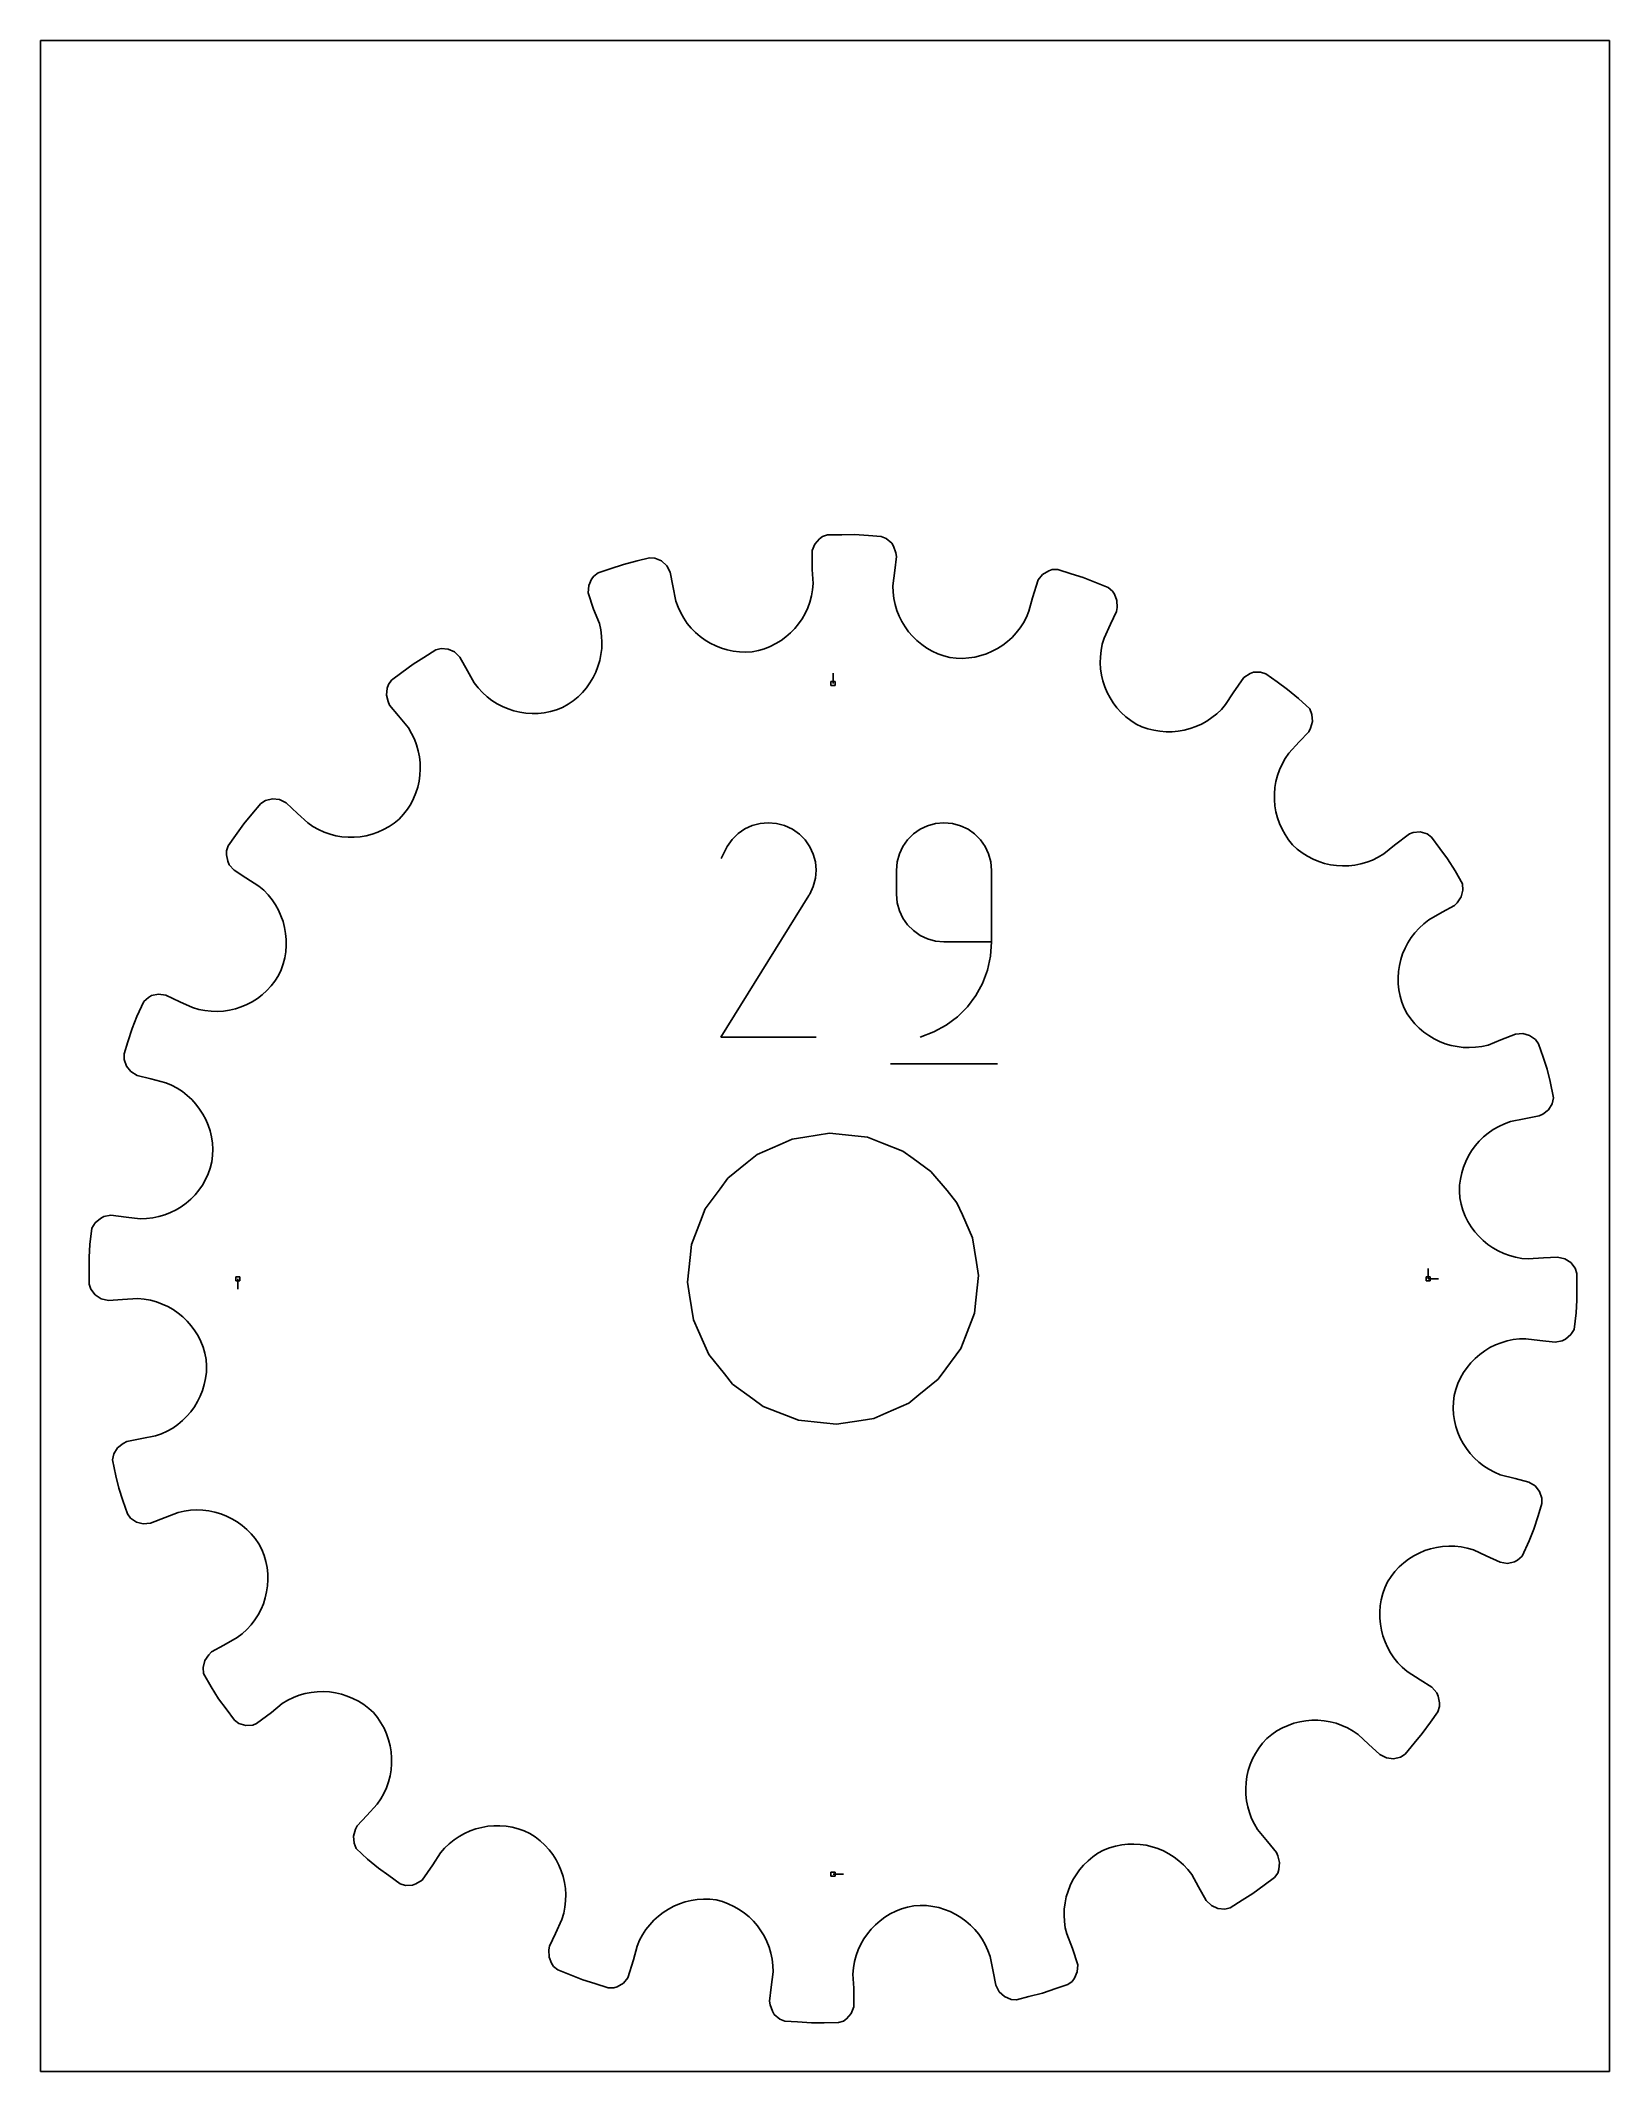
# Model space of a CAD drawing. Extents: x 0 to 216, y 0 to 279.
import ezdxf

# ---------------------------------------------------------------- set-up
doc = ezdxf.new("R2010")
doc.units = 0

msp = doc.modelspace()

# ---------------------------------------------------------------- linework, layer by layer
at = {"layer": 'annotation', "color": 1}
for p, q in [((109.051908, 190.959435), (109.051908, 192.388185)), ((96.931517, 170.932057), (96.001314, 170.290613)), ((97.948251, 171.400667), (96.931517, 170.932057)), ((99.026615, 171.689974), (97.948251, 171.400667)), ((100.141707, 171.793509), (99.026615, 171.689974)), ((101.268625, 171.704804), (100.141707, 171.793509)), ((102.382469, 171.417389), (101.268625, 171.704804)), ((103.458336, 170.924796), (102.382469, 171.417389)), ((104.420584, 170.241508), (103.458336, 170.924796)), ((103.458336, 170.924796), (103.458336, 170.924796)), ((121.024084, 170.898323), (120.109896, 170.251068)), ((122.043982, 171.383658), (121.024084, 170.898323)), ((123.150928, 171.688488), (122.043982, 171.383658)), ((124.326261, 171.794228), (123.150928, 171.688488)), ((125.50403, 171.688488), (124.326261, 171.794228)), ((124.326261, 171.794228), (124.326261, 171.794228)), ((126.61227, 171.383658), (125.50403, 171.688488)), ((127.632548, 170.898323), (126.61227, 171.383658)), ((128.546432, 170.251068), (127.632548, 170.898323)), ((94.500108, 168.5151), (93.640162, 166.865484)), ((95.182544, 169.482804), (94.500108, 168.5151)), ((96.001314, 170.290613), (95.182544, 169.482804)), ((105.225128, 169.421565), (104.420584, 170.241508)), ((105.864814, 168.490099), (105.225128, 169.421565)), ((106.332487, 167.472239), (105.864814, 168.490099)), ((118.673293, 168.545134), (118.188198, 167.523626)), ((119.320079, 169.460476), (118.673293, 168.545134)), ((120.109896, 170.251068), (119.320079, 169.460476)), ((129.335488, 169.460476), (128.546432, 170.251068)), ((129.981285, 168.545134), (129.335488, 169.460476)), ((130.46539, 167.523626), (129.981285, 168.545134)), ((106.620995, 166.393114), (106.332487, 167.472239)), ((106.723184, 165.277855), (106.620995, 166.393114)), ((106.631899, 164.151591), (106.723184, 165.277855)), ((117.883457, 166.414536), (117.77773, 165.23645)), ((117.77773, 165.23645), (117.77773, 161.957561)), ((118.188198, 167.523626), (117.883457, 166.414536)), ((130.76937, 166.414536), (130.46539, 167.523626)), ((130.874793, 165.23645), (130.76937, 166.414536)), ((130.874793, 155.401633), (130.874793, 165.23645)), ((130.874793, 165.23645), (130.874793, 165.23645)), ((105.840293, 161.966568), (106.339986, 163.039452)), ((106.339986, 163.039452), (106.631899, 164.151591)), ((93.621669, 142.30433), (105.723784, 161.787182)), ((105.723784, 161.787182), (105.738251, 161.805084)), ((105.723784, 161.787182), (105.723784, 161.787182)), ((105.738251, 161.805084), (105.752125, 161.823139)), ((105.752125, 161.823139), (105.765497, 161.841498)), ((105.765497, 161.841498), (105.778457, 161.860313)), ((105.778457, 161.860313), (105.791098, 161.879738)), ((105.791098, 161.879738), (105.803511, 161.899923)), ((105.803511, 161.899923), (105.815787, 161.921022)), ((105.815787, 161.921022), (105.828017, 161.943186)), ((105.828017, 161.943186), (105.840293, 161.966568)), ((105.840293, 161.966568), (105.840293, 161.966568)), ((117.77773, 161.957561), (117.77773, 161.957561)), ((117.77773, 161.957561), (117.883457, 160.779539)), ((117.883457, 160.779539), (118.188198, 159.670619)), ((118.188198, 159.670619), (118.673293, 158.649357)), ((118.673293, 158.649357), (119.320079, 157.734306)), ((119.320079, 157.734306), (120.109896, 156.944022)), ((120.109896, 156.944022), (121.024084, 156.297058)), ((121.024084, 156.297058), (122.043982, 155.811969)), ((122.043982, 155.811969), (123.150928, 155.507309)), ((123.150928, 155.507309), (124.326261, 155.401633)), ((124.326261, 155.401633), (130.874793, 155.401633)), ((130.729806, 153.413346), (130.874793, 155.401633)), ((129.623197, 149.692362), (130.306686, 151.502244)), ((130.306686, 151.502244), (130.729806, 153.413346)), ((128.697101, 148.007732), (129.623197, 149.692362)), ((126.188141, 145.110369), (127.546162, 146.47239)), ((127.546162, 146.47239), (128.697101, 148.007732)), ((121.049222, 142.30457), (122.921908, 143.002425)), ((122.921908, 143.002425), (124.640802, 143.945703)), ((124.640802, 143.945703), (126.188141, 145.110369)), ((106.718732, 142.30433), (93.621669, 142.30433)), ((121.049222, 142.30457), (121.049222, 142.30457)), ((116.959395, 138.618363), (131.704224, 138.618363)), ((27.144382, 109.051908), (27.144382, 107.623158)), ((190.959435, 109.051908), (190.959435, 110.480658)), ((190.959435, 109.051908), (190.959435, 110.480658)), ((190.959435, 110.480658), (190.959435, 109.051908)), ((190.959435, 109.051908), (192.388185, 109.051908)), ((109.051908, 27.144382), (110.480658, 27.144382))]:
    msp.add_line(p, q, dxfattribs=at)
at = {"layer": 'boundary', "color": 5}
for p, q in [((106.545012, 210.139438), (106.175863, 209.229259)), ((107.194222, 210.858146), (106.545012, 210.139438)), ((107.604493, 211.173586), (107.194222, 210.858146)), ((108.316122, 211.397854), (107.604493, 211.173586)), ((110.258576, 211.418095), (108.316122, 211.397854)), ((112.007266, 211.436317), (110.258576, 211.418095)), ((113.945322, 211.304037), (112.007266, 211.436317)), ((115.690053, 211.184952), (113.945322, 211.304037)), ((116.387554, 210.920202), (115.690053, 211.184952)), ((117.131107, 210.276567), (116.387554, 210.920202)), ((117.385651, 209.82643), (117.131107, 210.276567)), ((117.69311, 208.948835), (117.385651, 209.82643)), ((80.224227, 207.338126), (78.383087, 206.718902)), ((82.108152, 207.811476), (80.224227, 207.338126)), ((83.804152, 208.237609), (82.108152, 207.811476)), ((84.549344, 208.200872), (83.804152, 208.237609)), ((85.455806, 207.818905), (84.549344, 208.200872)), ((86.179901, 207.154709), (85.455806, 207.818905)), ((86.645235, 206.25765), (86.179901, 207.154709)), ((106.175863, 209.229259), (106.203348, 206.635111)), ((117.55012, 206.519405), (117.780093, 208.424134)), ((117.780093, 208.424134), (117.69311, 208.948835)), ((75.429884, 204.416972), (75.360052, 203.437311)), ((75.825435, 205.301198), (75.429884, 204.416972)), ((76.118312, 205.728022), (75.825435, 205.301198)), ((76.725604, 206.161447), (76.118312, 205.728022)), ((78.383087, 206.718902), (76.725604, 206.161447)), ((87.015087, 204.375091), (86.645235, 206.25765)), ((87.42592, 202.283934), (87.015087, 204.375091)), ((106.203348, 206.635111), (106.323076, 204.720204)), ((106.323076, 204.720204), (106.243507, 203.844001)), ((117.294664, 204.403622), (117.55012, 206.519405)), ((117.32299, 203.523994), (117.294664, 204.403622)), ((137.273007, 205.214795), (136.497657, 202.73932)), ((137.905415, 205.966424), (137.273007, 205.214795)), ((138.745192, 206.449673), (137.905415, 205.966424)), ((139.232808, 206.622774), (138.745192, 206.449673)), ((139.978733, 206.61607), (139.232808, 206.622774)), ((141.832419, 206.035101), (139.978733, 206.61607)), ((143.501194, 205.512085), (141.832419, 206.035101)), ((145.303551, 204.787435), (143.501194, 205.512085)), ((146.926119, 204.135072), (145.303551, 204.787435)), ((147.507544, 203.667504), (146.926119, 204.135072)), ((75.360052, 203.437311), (76.109664, 201.176493)), ((76.109664, 201.176493), (76.893435, 199.194721)), ((87.724566, 201.455901), (87.42592, 202.283934)), ((88.089232, 200.668622), (87.724566, 201.455901)), ((105.574811, 201.362871), (105.218923, 200.596582)), ((105.866359, 202.162041), (105.574811, 201.362871)), ((106.090444, 202.990462), (105.866359, 202.162041)), ((106.243507, 203.844001), (106.090444, 202.990462)), ((117.426487, 202.662624), (117.32299, 203.523994)), ((117.601724, 201.822147), (117.426487, 202.662624)), ((117.846497, 201.007576), (117.601724, 201.822147)), ((136.497657, 202.73932), (136.019756, 200.881051)), ((147.775152, 203.224642), (147.507544, 203.667504)), ((148.108625, 202.36959), (147.775152, 203.224642)), ((148.060645, 200.863343), (148.14, 201.389228)), ((148.14, 201.389228), (148.108625, 202.36959)), ((76.893435, 199.194721), (77.088701, 198.336764)), ((88.515598, 199.923697), (88.089232, 200.668622)), ((89.000158, 199.224561), (88.515598, 199.923697)), ((89.538986, 198.573365), (89.000158, 199.224561)), ((90.12785, 197.972416), (89.538986, 198.573365)), ((103.794619, 198.526812), (103.211741, 197.92563)), ((104.325491, 199.174671), (103.794619, 198.526812)), ((104.801492, 199.866205), (104.325491, 199.174671)), ((105.218923, 200.596582), (104.801492, 199.866205)), ((118.157486, 200.221479), (117.846497, 201.007576)), ((118.532056, 199.468344), (118.157486, 200.221479)), ((118.967004, 198.750674), (118.532056, 199.468344)), ((119.4599, 198.073614), (118.967004, 198.750674)), ((134.794733, 198.589055), (134.270592, 197.919264)), ((135.263902, 199.307895), (134.794733, 198.589055)), ((135.673375, 200.072294), (135.263902, 199.307895)), ((136.019756, 200.881051), (135.673375, 200.072294)), ((146.356367, 197.189357), (147.253239, 199.122782)), ((147.253239, 199.122782), (148.060645, 200.863343)), ((54.389967, 195.58113), (52.744313, 194.548966)), ((55.109992, 195.77677), (54.389967, 195.58113)), ((56.089866, 195.693421), (55.109992, 195.77677)), ((56.983635, 195.285447), (56.089866, 195.693421)), ((77.088701, 198.336764), (77.206496, 197.477615)), ((77.219199, 195.770446), (77.117477, 194.931371)), ((77.206496, 197.477615), (77.249395, 196.620602)), ((77.249395, 196.620602), (77.219199, 195.770446)), ((90.763228, 197.424411), (90.12785, 197.972416)), ((91.441083, 196.932293), (90.763228, 197.424411)), ((92.15788, 196.498775), (91.441083, 196.932293)), ((92.909261, 196.125478), (92.15788, 196.498775)), ((93.691575, 195.815903), (92.909261, 196.125478)), ((94.501037, 195.572138), (93.691575, 195.815903)), ((99.623717, 195.737397), (98.792984, 195.487691)), ((100.42075, 196.054204), (99.623717, 195.737397)), ((101.18117, 196.435134), (100.42075, 196.054204)), ((101.901648, 196.875929), (101.18117, 196.435134)), ((102.579768, 197.374097), (101.901648, 196.875929)), ((103.211741, 197.92563), (102.579768, 197.374097)), ((120.007099, 197.43914), (119.4599, 198.073614)), ((120.606576, 196.852169), (120.007099, 197.43914)), ((121.255047, 196.316021), (120.606576, 196.852169)), ((121.949462, 195.833881), (121.255047, 196.316021)), ((122.687233, 195.410206), (121.949462, 195.833881)), ((131.701365, 195.772231), (130.960979, 195.380345)), ((132.406432, 196.224489), (131.701365, 195.772231)), ((133.072441, 196.734603), (132.406432, 196.224489)), ((133.695131, 197.300332), (133.072441, 196.734603)), ((134.270592, 197.919264), (133.695131, 197.300332)), ((145.943548, 195.492653), (146.111535, 196.344123)), ((146.111535, 196.344123), (146.356367, 197.189357)), ((51.262817, 193.619764), (49.703247, 192.461618)), ((52.744313, 194.548966), (51.262817, 193.619764)), ((57.703574, 194.576059), (56.983635, 195.285447)), ((58.740575, 192.714118), (57.703574, 194.576059)), ((76.70723, 193.303555), (76.402603, 192.523325)), ((76.946492, 194.107555), (76.70723, 193.303555)), ((77.117477, 194.931371), (76.946492, 194.107555)), ((95.333662, 195.397105), (94.501037, 195.572138)), ((96.18587, 195.293528), (95.333662, 195.397105)), ((97.053169, 195.263094), (96.18587, 195.293528)), ((97.931842, 195.308602), (97.053169, 195.263094)), ((98.792984, 195.487691), (97.931842, 195.308602)), ((123.465423, 195.04811), (122.687233, 195.410206)), ((124.281137, 194.751484), (123.465423, 195.04811)), ((125.131199, 194.523565), (124.281137, 194.751484)), ((126.005058, 194.427176), (125.131199, 194.523565)), ((126.872354, 194.408158), (126.005058, 194.427176)), ((127.728247, 194.463069), (126.872354, 194.408158)), ((128.569029, 194.590141), (127.728247, 194.463069)), ((129.390723, 194.78697), (128.569029, 194.590141)), ((130.189483, 195.05111), (129.390723, 194.78697)), ((130.960979, 195.380345), (130.189483, 195.05111)), ((145.832034, 193.789533), (145.850903, 194.639571)), ((145.885033, 192.945867), (145.832034, 193.789533)), ((145.850903, 194.639571), (145.943548, 195.492653)), ((146.008105, 192.113358), (145.885033, 192.945867)), ((47.7089, 190.323041), (47.606067, 189.359841)), ((47.85525, 190.819445), (47.7089, 190.323041)), ((48.299248, 191.418999), (47.85525, 190.819445)), ((49.703247, 192.461618), (48.299248, 191.418999)), ((59.674132, 191.03791), (58.740575, 192.714118)), ((60.214079, 190.342969), (59.674132, 191.03791)), ((60.804286, 189.706601), (60.214079, 190.342969)), ((75.112388, 190.368189), (74.563587, 189.725799)), ((75.603526, 191.051223), (75.112388, 190.368189)), ((76.034136, 191.771058), (75.603526, 191.051223)), ((76.402603, 192.523325), (76.034136, 191.771058)), ((146.200151, 191.296406), (146.008105, 192.113358)), ((146.459647, 190.500415), (146.200151, 191.296406)), ((146.784344, 189.728123), (146.459647, 190.500415)), ((165.6078, 191.787557), (164.105275, 189.672615)), ((166.441541, 192.307016), (165.6078, 191.787557)), ((166.923699, 192.494306), (166.441541, 192.307016)), ((167.906655, 192.520868), (166.923699, 192.494306)), ((168.614142, 192.284138), (167.906655, 192.520868)), ((170.197514, 191.158732), (168.614142, 192.284138)), ((171.622941, 190.145588), (170.197514, 191.158732)), ((173.11312, 188.899378), (171.622941, 190.145588)), ((47.606067, 189.359841), (47.821342, 188.455208)), ((47.821342, 188.455208), (48.031551, 187.96665)), ((48.031551, 187.96665), (49.253911, 186.487896)), ((61.43959, 189.130487), (60.804286, 189.706601)), ((62.116419, 188.615049), (61.43959, 189.130487)), ((62.830319, 188.161894), (62.116419, 188.615049)), ((63.575996, 187.772464), (62.830319, 188.161894)), ((64.349559, 187.447972), (63.575996, 187.772464)), ((65.146261, 187.189493), (64.349559, 187.447972)), ((70.999776, 187.335602), (70.165423, 187.09639)), ((71.821637, 187.650787), (70.999776, 187.335602)), ((72.584907, 188.087059), (71.821637, 187.650787)), ((73.297589, 188.581103), (72.584907, 188.087059)), ((73.958088, 189.128608), (73.297589, 188.581103)), ((74.563587, 189.725799), (73.958088, 189.128608)), ((147.172794, 188.984145), (146.784344, 189.728123)), ((147.624015, 188.274311), (147.172794, 188.984145)), ((148.135382, 187.60085), (147.624015, 188.274311)), ((148.706239, 186.970191), (148.135382, 187.60085)), ((162.497432, 187.391177), (161.871679, 186.790609)), ((163.076547, 188.05299), (162.497432, 187.391177)), ((164.105275, 189.672615), (163.076547, 188.05299)), ((174.669646, 187.449032), (173.11312, 188.899378)), ((174.969159, 186.699746), (174.669646, 187.449032)), ((49.253911, 186.487896), (50.611716, 184.845287)), ((50.611716, 184.845287), (51.062288, 184.089799)), ((65.962164, 186.998192), (65.146261, 187.189493)), ((66.79205, 186.875624), (65.962164, 186.998192)), ((67.631921, 186.82283), (66.79205, 186.875624)), ((68.477194, 186.841175), (67.631921, 186.82283)), ((69.323213, 186.931912), (68.477194, 186.841175)), ((70.165423, 187.09639), (69.323213, 186.931912)), ((149.334271, 186.385111), (148.706239, 186.970191)), ((150.018275, 185.850843), (149.334271, 186.385111)), ((150.756308, 185.371492), (150.018275, 185.850843)), ((151.558063, 185.010226), (150.756308, 185.371492)), ((152.37652, 184.723508), (151.558063, 185.010226)), ((153.207592, 184.511286), (152.37652, 184.723508)), ((154.04656, 184.372344), (153.207592, 184.511286)), ((157.390912, 184.528789), (156.565679, 184.384857)), ((158.201179, 184.740999), (157.390912, 184.528789)), ((158.992435, 185.02064), (158.201179, 184.740999)), ((159.759327, 185.36609), (158.992435, 185.02064)), ((160.498024, 185.777157), (159.759327, 185.36609)), ((161.203495, 186.252016), (160.498024, 185.777157)), ((161.871679, 186.790609), (161.203495, 186.252016)), ((174.522765, 184.315602), (174.760564, 184.790938)), ((174.760564, 184.790938), (175.033698, 185.733014)), ((175.033698, 185.733014), (174.969159, 186.699746)), ((51.062288, 184.089799), (51.440379, 183.308875)), ((51.440379, 183.308875), (51.746197, 182.50704)), ((51.746197, 182.50704), (51.980095, 181.68913)), ((51.980095, 181.68913), (52.14236, 180.85985)), ((154.889092, 184.305998), (154.04656, 184.372344)), ((155.730328, 184.310351), (154.889092, 184.305998)), ((156.565679, 184.384857), (155.730328, 184.310351)), ((171.766604, 181.347989), (173.217026, 182.909687)), ((173.217026, 182.909687), (174.522765, 184.315602)), ((52.14236, 180.85985), (52.233898, 180.023652)), ((52.255493, 179.184748), (52.206462, 178.348833)), ((52.233898, 180.023652), (52.255493, 179.184748)), ((170.217047, 178.276372), (170.497969, 179.079064)), ((170.497969, 179.079064), (170.849803, 179.862019)), ((170.849803, 179.862019), (171.272658, 180.619865)), ((171.272658, 180.619865), (171.766604, 181.347989)), ((51.901353, 176.701825), (51.645306, 175.900526)), ((52.08869, 177.519372), (51.901353, 176.701825)), ((52.206462, 178.348833), (52.08869, 177.519372)), ((169.797064, 175.791699), (169.866621, 176.627724)), ((169.866621, 176.627724), (170.006508, 177.457283)), ((170.006508, 177.457283), (170.217047, 178.276372)), ((30.326337, 174.454649), (29.080127, 172.964471)), ((30.950468, 174.863197), (30.326337, 174.454649)), ((31.907935, 175.086862), (30.950468, 174.863197)), ((32.884959, 174.974642), (31.907935, 175.086862)), ((33.788215, 174.522765), (32.884959, 174.974642)), ((35.349913, 173.072343), (33.788215, 174.522765)), ((50.471737, 173.640048), (49.94632, 172.949963)), ((50.930227, 174.364959), (50.471737, 173.640048)), ((51.322111, 175.119719), (50.930227, 174.364959)), ((51.645306, 175.900526), (51.322111, 175.119719)), ((169.797405, 174.953986), (169.797064, 175.791699)), ((169.867577, 174.119191), (169.797405, 174.953986)), ((170.007506, 173.29192), (169.867577, 174.119191)), ((170.217152, 172.477525), (170.007506, 173.29192)), ((27.958229, 171.622941), (26.832823, 170.039569)), ((29.080127, 172.964471), (27.958229, 171.622941)), ((36.755828, 171.766603), (35.349913, 173.072343)), ((37.483951, 171.272658), (36.755828, 171.766603)), ((38.241798, 170.849803), (37.483951, 171.272658)), ((39.024753, 170.497968), (38.241798, 170.849803)), ((39.827445, 170.217047), (39.024753, 170.497968)), ((46.424386, 170.495801), (45.626292, 170.217152)), ((47.200886, 170.843532), (46.424386, 170.495801)), ((47.951785, 171.259943), (47.200886, 170.843532)), ((48.671176, 171.745375), (47.951785, 171.259943)), ((49.354915, 172.299203), (48.671176, 171.745375)), ((49.94632, 172.949963), (49.354915, 172.299203)), ((170.495802, 171.679431), (170.217152, 172.477525)), ((170.843532, 170.902931), (170.495802, 171.679431)), ((171.259943, 170.152032), (170.843532, 170.902931)), ((188.895032, 170.471716), (188.406473, 170.261507)), ((189.876155, 170.526669), (188.895032, 170.471716)), ((190.819445, 170.248567), (189.876155, 170.526669)), ((25.819678, 168.614142), (25.582949, 167.906655)), ((25.582949, 167.906655), (25.596927, 167.389377)), ((26.832823, 170.039569), (25.819678, 168.614142)), ((40.646533, 170.006509), (39.827445, 170.217047)), ((41.476092, 169.866621), (40.646533, 170.006509)), ((42.312118, 169.797065), (41.476092, 169.866621)), ((43.14983, 169.797405), (42.312118, 169.797065)), ((43.984626, 169.867576), (43.14983, 169.797405)), ((44.811897, 170.007507), (43.984626, 169.867576)), ((45.626292, 170.217152), (44.811897, 170.007507)), ((171.745375, 169.432641), (171.259943, 170.152032)), ((172.299203, 168.748902), (171.745375, 169.432641)), ((172.949963, 168.157497), (172.299203, 168.748902)), ((173.640049, 167.632079), (172.949963, 168.157497)), ((186.324042, 168.714461), (184.845287, 167.492101)), ((188.406473, 170.261507), (186.324042, 168.714461)), ((191.419, 169.804569), (190.819445, 170.248567)), ((192.577145, 168.244999), (191.419, 169.804569)), ((193.619764, 166.841), (192.577145, 168.244999)), ((25.596927, 167.389377), (25.778118, 166.489637)), ((25.778118, 166.489637), (25.965408, 166.007478)), ((25.965408, 166.007478), (26.632114, 165.247991)), ((26.632114, 165.247991), (28.251739, 164.219264)), ((174.364959, 167.17359), (173.640049, 167.632079)), ((175.119719, 166.781706), (174.364959, 167.17359)), ((175.900526, 166.458511), (175.119719, 166.781706)), ((176.701825, 166.202464), (175.900526, 166.458511)), ((177.519372, 166.015127), (176.701825, 166.202464)), ((178.348833, 165.897355), (177.519372, 166.015127)), ((179.184749, 165.848324), (178.348833, 165.897355)), ((180.023652, 165.869919), (179.184749, 165.848324)), ((180.85985, 165.961457), (180.023652, 165.869919)), ((181.689129, 166.123722), (180.85985, 165.961457)), ((182.50704, 166.35762), (181.689129, 166.123722)), ((183.308875, 166.663438), (182.50704, 166.35762)), ((184.089799, 167.041529), (183.308875, 166.663438)), ((184.845287, 167.492101), (184.089799, 167.041529)), ((194.651927, 165.195346), (193.619764, 166.841)), ((195.673815, 163.372736), (194.651927, 165.195346)), ((28.251739, 164.219264), (30.050827, 163.076547)), ((30.050827, 163.076547), (30.71264, 162.497432)), ((30.71264, 162.497432), (31.313208, 161.871679)), ((195.500142, 161.590525), (195.737283, 162.529606)), ((195.737283, 162.529606), (195.673815, 163.372736)), ((31.313208, 161.871679), (31.851801, 161.203495)), ((31.851801, 161.203495), (32.32666, 160.498024)), ((32.32666, 160.498024), (32.737727, 159.759327)), ((32.737727, 159.759327), (33.083177, 158.992435)), ((191.03791, 158.429685), (192.899851, 159.466686)), ((192.899851, 159.466686), (194.576059, 160.400243)), ((194.576059, 160.400243), (194.949372, 160.779108)), ((194.949372, 160.779108), (195.500142, 161.590525)), ((33.083177, 158.992435), (33.362818, 158.201179)), ((33.362818, 158.201179), (33.575028, 157.390912)), ((33.575028, 157.390912), (33.718959, 156.565679)), ((33.718959, 156.565679), (33.793466, 155.730328)), ((188.615049, 155.987397), (189.130488, 156.664227)), ((189.130488, 156.664227), (189.706602, 157.299531)), ((189.706602, 157.299531), (190.342969, 157.889738)), ((190.342969, 157.889738), (191.03791, 158.429685)), ((33.731473, 154.04656), (33.592531, 153.207592)), ((33.797819, 154.889093), (33.731473, 154.04656)), ((33.793466, 155.730328), (33.797819, 154.889093)), ((187.189493, 152.957555), (187.447972, 153.754257)), ((187.447972, 153.754257), (187.772464, 154.527821)), ((187.772464, 154.527821), (188.161894, 155.273498)), ((188.161894, 155.273498), (188.615049, 155.987397)), ((33.09359, 151.558063), (32.732325, 150.756308)), ((33.380309, 152.37652), (33.09359, 151.558063)), ((33.592531, 153.207592), (33.380309, 152.37652)), ((186.82283, 150.471896), (186.875624, 151.311767)), ((186.875624, 151.311767), (186.998193, 152.141653)), ((186.998193, 152.141653), (187.189493, 152.957555)), ((16.241163, 148.211439), (15.277859, 148.016066)), ((17.240474, 148.060645), (16.241163, 148.211439)), ((30.502967, 148.135381), (29.829506, 147.624015)), ((31.133627, 148.706239), (30.502967, 148.135381)), ((31.718706, 149.334271), (31.133627, 148.706239)), ((32.252974, 150.018275), (31.718706, 149.334271)), ((32.732325, 150.756308), (32.252974, 150.018275)), ((186.841176, 149.626623), (186.82283, 150.471896)), ((186.931912, 148.780603), (186.841176, 149.626623)), ((187.096389, 147.938394), (186.931912, 148.780603)), ((14.190257, 147.201571), (13.244096, 145.123762)), ((14.834998, 147.748458), (14.190257, 147.201571)), ((15.277859, 148.016066), (14.834998, 147.748458)), ((19.173899, 147.163773), (17.240474, 148.060645)), ((20.91446, 146.356367), (19.173899, 147.163773)), ((21.759694, 146.111535), (20.91446, 146.356367)), ((22.611164, 145.943549), (21.759694, 146.111535)), ((23.464246, 145.850902), (22.611164, 145.943549)), ((24.314283, 145.832034), (23.464246, 145.850902)), ((25.157949, 145.885034), (24.314283, 145.832034)), ((25.990459, 146.008105), (25.157949, 145.885034)), ((26.80741, 146.200152), (25.990459, 146.008105)), ((27.603402, 146.459647), (26.80741, 146.200152)), ((28.375694, 146.784345), (27.603402, 146.459647)), ((29.119672, 147.172795), (28.375694, 146.784345)), ((29.829506, 147.624015), (29.119672, 147.172795)), ((187.335602, 147.104041), (187.096389, 147.938394)), ((187.650787, 146.28218), (187.335602, 147.104041)), ((188.087059, 145.51891), (187.650787, 146.28218)), ((188.581103, 144.806228), (188.087059, 145.51891)), ((12.591732, 143.501194), (12.010763, 141.647509)), ((13.244096, 145.123762), (12.591732, 143.501194)), ((189.128608, 144.145729), (188.581103, 144.806228)), ((189.725799, 143.54023), (189.128608, 144.145729)), ((190.368189, 142.991429), (189.725799, 143.54023)), ((191.051223, 142.50029), (190.368189, 142.991429)), ((191.771059, 142.069681), (191.051223, 142.50029)), ((202.960579, 142.699741), (200.978807, 141.91597)), ((203.966868, 142.792666), (202.960579, 142.699741)), ((204.916951, 142.542044), (203.966868, 142.792666)), ((205.728022, 141.985505), (204.916951, 142.542044)), ((11.487747, 139.978734), (11.481042, 139.232808)), ((12.010763, 141.647509), (11.487747, 139.978734)), ((192.523326, 141.701214), (191.771059, 142.069681)), ((193.303555, 141.396587), (192.523326, 141.701214)), ((194.107555, 141.157325), (193.303555, 141.396587)), ((194.931371, 140.98634), (194.107555, 141.157325)), ((195.770446, 140.884618), (194.931371, 140.98634)), ((196.620602, 140.854422), (195.770446, 140.884618)), ((197.477615, 140.897321), (196.620602, 140.854422)), ((198.336763, 141.015115), (197.477615, 140.897321)), ((199.19472, 141.210382), (198.336763, 141.015115)), ((200.978807, 141.91597), (199.19472, 141.210382)), ((206.161447, 141.378212), (205.728022, 141.985505)), ((206.780671, 139.537072), (206.161447, 141.378212)), ((11.481042, 139.232808), (11.809977, 138.306217)), ((11.809977, 138.306217), (12.432149, 137.544593)), ((12.432149, 137.544593), (13.300322, 137.028512)), ((13.300322, 137.028512), (15.158591, 136.550611)), ((207.338126, 137.87959), (206.780671, 139.537072)), ((207.764259, 136.18359), (207.338126, 137.87959)), ((15.158591, 136.550611), (17.222766, 136.019756)), ((17.222766, 136.019756), (18.031522, 135.673375)), ((18.031522, 135.673375), (18.795922, 135.263902)), ((18.795922, 135.263902), (19.514762, 134.794733)), ((19.514762, 134.794733), (20.184552, 134.270592)), ((20.184552, 134.270592), (20.803485, 133.695131)), ((208.220205, 133.946628), (207.764259, 136.18359)), ((20.803485, 133.695131), (21.369214, 133.072441)), ((21.369214, 133.072441), (21.879327, 132.406431)), ((21.879327, 132.406431), (22.331586, 131.701365)), ((22.331586, 131.701365), (22.723471, 130.960979)), ((204.166493, 131.047748), (206.25765, 131.458581)), ((206.25765, 131.458581), (206.729725, 131.703462)), ((206.729725, 131.703462), (207.50424, 132.304968)), ((207.50424, 132.304968), (208.019914, 133.125034)), ((208.019914, 133.125034), (208.220205, 133.946628)), ((22.723471, 130.960979), (23.052707, 130.189483)), ((23.052707, 130.189483), (23.316847, 129.390723)), ((23.316847, 129.390723), (23.513676, 128.569029)), ((23.513676, 128.569029), (23.640747, 127.728248)), ((197.972416, 127.975967), (198.573365, 128.564831)), ((198.573365, 128.564831), (199.224561, 129.103659)), ((199.224561, 129.103659), (199.923697, 129.588218)), ((199.923697, 129.588218), (200.668622, 130.014584)), ((200.668622, 130.014584), (201.455901, 130.379251)), ((201.455901, 130.379251), (202.283934, 130.677897)), ((202.283934, 130.677897), (204.166493, 131.047748)), ((23.676641, 126.005058), (23.580252, 125.131199)), ((23.640747, 127.728248), (23.695659, 126.872354)), ((23.695659, 126.872354), (23.676641, 126.005058)), ((196.125478, 125.194556), (196.498775, 125.945937)), ((196.498775, 125.945937), (196.932293, 126.662734)), ((196.932293, 126.662734), (197.424411, 127.340589)), ((197.424411, 127.340589), (197.972416, 127.975967)), ((23.055706, 123.465424), (22.693611, 122.687233)), ((23.352333, 124.281137), (23.055706, 123.465424)), ((23.580252, 125.131199), (23.352333, 124.281137)), ((195.397105, 122.770155), (195.572138, 123.60278)), ((195.572138, 123.60278), (195.815903, 124.412242)), ((195.815903, 124.412242), (196.125478, 125.194556)), ((21.251648, 120.606576), (20.664677, 120.007099)), ((21.787796, 121.255048), (21.251648, 120.606576)), ((22.269936, 121.949462), (21.787796, 121.255048)), ((22.693611, 122.687233), (22.269936, 121.949462)), ((195.263094, 121.050647), (195.293528, 121.917946)), ((195.308602, 120.171975), (195.263094, 121.050647)), ((195.293528, 121.917946), (195.397105, 122.770155)), ((195.487691, 119.310833), (195.308602, 120.171975)), ((8.232484, 117.36026), (7.488538, 116.739814)), ((8.682621, 117.614804), (8.232484, 117.36026)), ((9.679682, 117.780093), (8.682621, 117.614804)), ((11.795466, 117.524637), (9.679682, 117.780093)), ((13.700195, 117.294664), (11.795466, 117.524637)), ((15.441193, 117.426487), (14.579824, 117.32299)), ((16.28167, 117.601724), (15.441193, 117.426487)), ((17.096241, 117.846498), (16.28167, 117.601724)), ((17.882338, 118.157486), (17.096241, 117.846498)), ((18.635473, 118.532056), (17.882338, 118.157486)), ((19.353143, 118.967004), (18.635473, 118.532056)), ((20.030203, 119.4599), (19.353143, 118.967004)), ((20.664677, 120.007099), (20.030203, 119.4599)), ((195.737397, 118.4801), (195.487691, 119.310833)), ((196.054203, 117.683067), (195.737397, 118.4801)), ((196.435134, 116.922646), (196.054203, 117.683067)), ((7.044291, 116.020496), (6.786585, 113.751997)), ((7.488538, 116.739814), (7.044291, 116.020496)), ((14.579824, 117.32299), (13.700195, 117.294664)), ((196.875929, 116.202169), (196.435134, 116.922646)), ((197.374097, 115.524049), (196.875929, 116.202169)), ((197.92563, 114.892075), (197.374097, 115.524049)), ((198.526812, 114.309198), (197.92563, 114.892075)), ((6.786585, 113.751997), (6.6675, 112.007266)), ((6.6675, 112.007266), (6.687741, 110.064812)), ((199.174671, 113.778325), (198.526812, 114.309198)), ((199.866204, 113.302324), (199.174671, 113.778325)), ((200.596582, 112.884894), (199.866204, 113.302324)), ((201.362871, 112.529005), (200.596582, 112.884894)), ((202.162041, 112.237458), (201.362871, 112.529005)), ((202.990462, 112.013372), (202.162041, 112.237458)), ((203.844, 111.86031), (202.990462, 112.013372)), ((204.720204, 111.78074), (203.844, 111.86031)), ((206.847293, 111.913736), (204.720204, 111.78074)), ((208.762199, 112.033464), (206.847293, 111.913736)), ((209.74807, 111.810752), (208.762199, 112.033464)), ((210.574172, 111.278941), (209.74807, 111.810752)), ((6.687741, 110.064812), (6.705963, 108.316122)), ((211.173586, 110.499323), (210.574172, 111.278941)), ((211.397854, 109.787695), (211.173586, 110.499323)), ((211.416076, 108.039005), (211.397854, 109.787695)), ((6.705963, 108.316122), (6.930231, 107.604494)), ((6.930231, 107.604494), (7.529645, 106.824876)), ((7.529645, 106.824876), (8.355746, 106.293065)), ((8.355746, 106.293065), (9.341617, 106.070352)), ((9.341617, 106.070352), (11.256524, 106.190081)), ((11.256524, 106.190081), (13.383613, 106.323076)), ((13.383613, 106.323076), (14.259817, 106.243507)), ((14.259817, 106.243507), (15.113355, 106.090445)), ((211.436317, 106.096551), (211.416076, 108.039005)), ((15.113355, 106.090445), (15.941776, 105.866359)), ((15.941776, 105.866359), (16.740946, 105.574812)), ((16.740946, 105.574812), (17.507235, 105.218923)), ((17.507235, 105.218923), (18.237612, 104.801492)), ((18.237612, 104.801492), (18.929146, 104.325491)), ((18.929146, 104.325491), (19.577005, 103.794619)), ((19.577005, 103.794619), (20.178187, 103.211741)), ((211.059526, 102.083321), (211.317232, 104.35182)), ((211.317232, 104.35182), (211.436317, 106.096551)), ((20.178187, 103.211741), (20.72972, 102.579768)), ((20.72972, 102.579768), (21.227888, 101.901648)), ((21.227888, 101.901648), (21.668683, 101.18117)), ((21.668683, 101.18117), (22.049613, 100.42075)), ((201.822147, 100.502093), (202.662624, 100.67733)), ((202.662624, 100.67733), (203.523993, 100.780827)), ((203.523993, 100.780827), (204.403622, 100.809153)), ((204.403622, 100.809153), (206.308351, 100.57918)), ((209.421196, 100.489013), (209.871333, 100.743557)), ((209.871333, 100.743557), (210.615278, 101.364002)), ((210.615278, 101.364002), (211.059526, 102.083321)), ((22.049613, 100.42075), (22.36642, 99.623717)), ((22.36642, 99.623717), (22.616126, 98.792984)), ((22.616126, 98.792984), (22.795215, 97.931842)), ((22.795215, 97.931842), (22.840723, 97.053169)), ((196.852169, 97.49724), (197.43914, 98.096717)), ((197.43914, 98.096717), (198.073614, 98.643917)), ((198.073614, 98.643917), (198.750674, 99.136813)), ((198.750674, 99.136813), (199.468344, 99.571761)), ((199.468344, 99.571761), (200.221479, 99.946331)), ((200.221479, 99.946331), (201.007576, 100.257319)), ((201.007576, 100.257319), (201.822147, 100.502093)), ((206.308351, 100.57918), (208.424135, 100.323724)), ((208.424135, 100.323724), (209.421196, 100.489013)), ((22.706711, 95.333662), (22.531679, 94.501037)), ((22.810289, 96.185871), (22.706711, 95.333662)), ((22.840723, 97.053169), (22.810289, 96.185871)), ((195.048111, 94.638393), (195.410206, 95.416584)), ((195.410206, 95.416584), (195.833881, 96.154355)), ((195.833881, 96.154355), (196.316021, 96.848769)), ((196.316021, 96.848769), (196.852169, 97.49724)), ((21.978338, 92.90926), (21.605042, 92.15788)), ((22.287914, 93.691575), (21.978338, 92.90926)), ((22.531679, 94.501037), (22.287914, 93.691575)), ((194.427176, 92.098759), (194.523565, 92.972617)), ((194.523565, 92.972617), (194.751484, 93.822679)), ((194.751484, 93.822679), (195.048111, 94.638393)), ((19.530452, 89.538986), (18.879256, 89.000158)), ((20.131401, 90.12785), (19.530452, 89.538986)), ((20.679407, 90.763228), (20.131401, 90.12785)), ((21.171524, 91.441083), (20.679407, 90.763228)), ((21.605042, 92.15788), (21.171524, 91.441083)), ((194.408158, 91.231463), (194.427176, 92.098759)), ((194.46307, 90.375569), (194.408158, 91.231463)), ((194.590141, 89.534788), (194.46307, 90.375569)), ((194.78697, 88.713094), (194.590141, 89.534788)), ((11.846168, 86.645235), (11.374092, 86.400355)), ((13.937324, 87.056068), (11.846168, 86.645235)), ((15.819883, 87.425919), (13.937324, 87.056068)), ((16.647916, 87.724566), (15.819883, 87.425919)), ((17.435195, 88.089232), (16.647916, 87.724566)), ((18.18012, 88.515598), (17.435195, 88.089232)), ((18.879256, 89.000158), (18.18012, 88.515598)), ((195.05111, 87.914333), (194.78697, 88.713094)), ((195.380346, 87.142838), (195.05111, 87.914333)), ((195.772231, 86.402452), (195.380346, 87.142838)), ((10.083903, 84.978783), (9.883612, 84.157189)), ((9.883612, 84.157189), (10.339558, 81.920226)), ((10.599576, 85.798848), (10.083903, 84.978783)), ((11.374092, 86.400355), (10.599576, 85.798848)), ((196.224489, 85.697385), (195.772231, 86.402452)), ((196.734603, 85.031376), (196.224489, 85.697385)), ((197.300332, 84.408686), (196.734603, 85.031376)), ((197.919265, 83.833225), (197.300332, 84.408686)), ((198.589055, 83.309084), (197.919265, 83.833225)), ((10.339558, 81.920226), (10.765691, 80.224227)), ((199.307895, 82.839915), (198.589055, 83.309084)), ((200.072294, 82.430442), (199.307895, 82.839915)), ((200.881051, 82.08406), (200.072294, 82.430442)), ((202.945226, 81.553205), (200.881051, 82.08406)), ((204.803495, 81.075305), (202.945226, 81.553205)), ((205.671668, 80.559224), (204.803495, 81.075305)), ((10.765691, 80.224227), (11.323146, 78.566745)), ((11.323146, 78.566745), (11.942369, 76.725604)), ((206.29384, 79.797599), (205.671668, 80.559224)), ((206.622774, 78.871009), (206.29384, 79.797599)), ((206.61607, 78.125083), (206.622774, 78.871009)), ((11.942369, 76.725604), (12.375795, 76.118312)), ((12.375795, 76.118312), (13.186866, 75.561773)), ((13.186866, 75.561773), (14.136949, 75.311151)), ((15.143238, 75.404075), (17.12501, 76.187846)), ((17.12501, 76.187846), (18.909097, 76.893435)), ((18.909097, 76.893435), (19.767054, 77.088701)), ((19.767054, 77.088701), (20.626202, 77.206496)), ((20.626202, 77.206496), (21.483215, 77.249395)), ((21.483215, 77.249395), (22.333371, 77.219199)), ((22.333371, 77.219199), (23.172446, 77.117477)), ((23.172446, 77.117477), (23.996262, 76.946492)), ((23.996262, 76.946492), (24.800262, 76.70723)), ((24.800262, 76.70723), (25.580491, 76.402603)), ((25.580491, 76.402603), (26.332758, 76.034136)), ((26.332758, 76.034136), (27.052594, 75.603526)), ((27.052594, 75.603526), (27.735628, 75.112388)), ((205.512085, 74.602622), (206.093054, 76.456307)), ((206.093054, 76.456307), (206.61607, 78.125083)), ((14.136949, 75.311151), (15.143238, 75.404075)), ((27.735628, 75.112388), (28.378017, 74.563587)), ((28.378017, 74.563587), (28.975209, 73.958088)), ((28.975209, 73.958088), (29.522714, 73.297589)), ((29.522714, 73.297589), (30.016758, 72.584907)), ((203.91356, 70.902246), (204.859721, 72.980055)), ((204.859721, 72.980055), (205.512085, 74.602622)), ((30.016758, 72.584907), (30.45303, 71.821637)), ((30.45303, 71.821637), (30.768215, 70.999776)), ((30.768215, 70.999776), (31.007427, 70.165423)), ((31.007427, 70.165423), (31.171905, 69.323214)), ((186.970191, 69.397578), (187.600849, 69.968435)), ((187.600849, 69.968435), (188.274311, 70.479801)), ((188.274311, 70.479801), (188.984145, 70.931022)), ((188.984145, 70.931022), (189.728123, 71.319472)), ((189.728123, 71.319472), (190.500415, 71.64417)), ((190.500415, 71.64417), (191.296406, 71.903665)), ((191.296406, 71.903665), (192.113358, 72.095712)), ((192.113358, 72.095712), (192.945868, 72.218783)), ((192.945868, 72.218783), (193.789533, 72.271783)), ((193.789533, 72.271783), (194.639571, 72.252914)), ((194.639571, 72.252914), (195.492653, 72.160268)), ((195.492653, 72.160268), (196.344123, 71.992281)), ((196.344123, 71.992281), (197.189357, 71.747449)), ((197.189357, 71.747449), (198.929918, 70.940043)), ((198.929918, 70.940043), (200.863343, 70.043172)), ((200.863343, 70.043172), (201.862654, 69.892377)), ((201.862654, 69.892377), (202.825957, 70.087751)), ((202.825957, 70.087751), (203.268819, 70.355359)), ((203.268819, 70.355359), (203.91356, 70.902246)), ((31.171905, 69.323214), (31.262641, 68.477194)), ((31.280987, 67.63192), (31.228193, 66.79205)), ((31.262641, 68.477194), (31.280987, 67.63192)), ((185.010226, 66.545754), (185.371492, 67.347509)), ((185.371492, 67.347509), (185.850843, 68.085542)), ((185.850843, 68.085542), (186.38511, 68.769546)), ((186.38511, 68.769546), (186.970191, 69.397578)), ((30.655845, 64.349559), (30.331352, 63.575996)), ((30.914324, 65.146261), (30.655845, 64.349559)), ((31.105624, 65.962164), (30.914324, 65.146261)), ((31.228193, 66.79205), (31.105624, 65.962164)), ((184.372344, 64.057257), (184.511286, 64.896224)), ((184.511286, 64.896224), (184.723508, 65.727296)), ((184.723508, 65.727296), (185.010226, 66.545754)), ((29.488768, 62.11642), (28.973329, 61.43959)), ((29.941923, 62.830319), (29.488768, 62.11642)), ((30.331352, 63.575996), (29.941923, 62.830319)), ((184.305998, 63.214724), (184.372344, 64.057257)), ((184.310351, 62.373489), (184.305998, 63.214724)), ((184.384858, 61.538138), (184.310351, 62.373489)), ((184.528789, 60.712905), (184.384858, 61.538138)), ((27.065907, 59.674132), (25.203966, 58.637131)), ((27.760848, 60.214079), (27.065907, 59.674132)), ((28.397215, 60.804286), (27.760848, 60.214079)), ((28.973329, 61.43959), (28.397215, 60.804286)), ((184.740999, 59.902637), (184.528789, 60.712905)), ((185.02064, 59.111382), (184.740999, 59.902637)), ((185.36609, 58.34449), (185.02064, 59.111382)), ((22.603674, 56.513292), (22.366534, 55.57421)), ((23.154444, 57.324708), (22.603674, 56.513292)), ((23.527758, 57.703574), (23.154444, 57.324708)), ((25.203966, 58.637131), (23.527758, 57.703574)), ((185.777157, 57.605793), (185.36609, 58.34449)), ((186.252016, 56.900321), (185.777157, 57.605793)), ((186.790609, 56.232137), (186.252016, 56.900321)), ((187.391177, 55.606385), (186.790609, 56.232137)), ((22.366534, 55.57421), (22.430002, 54.731081)), ((22.430002, 54.731081), (23.45189, 52.908471)), ((188.05299, 55.02727), (187.391177, 55.606385)), ((189.852078, 53.884553), (188.05299, 55.02727)), ((191.471703, 52.855825), (189.852078, 53.884553)), ((23.45189, 52.908471), (24.484053, 51.262817)), ((24.484053, 51.262817), (25.526671, 49.858818)), ((31.779775, 49.389356), (33.25853, 50.611716)), ((33.25853, 50.611716), (34.014018, 51.062288)), ((34.014018, 51.062288), (34.794942, 51.440379)), ((34.794942, 51.440379), (35.596777, 51.746197)), ((35.596777, 51.746197), (36.414688, 51.980095)), ((36.414688, 51.980095), (37.243966, 52.14236)), ((37.243966, 52.14236), (38.080165, 52.233898)), ((38.080165, 52.233898), (38.919068, 52.255493)), ((38.919068, 52.255493), (39.754984, 52.206462)), ((39.754984, 52.206462), (40.584444, 52.08869)), ((40.584444, 52.08869), (41.401991, 51.901353)), ((41.401991, 51.901353), (42.203291, 51.645306)), ((42.203291, 51.645306), (42.984097, 51.322111)), ((42.984097, 51.322111), (43.738857, 50.930227)), ((43.738857, 50.930227), (44.463768, 50.471738)), ((44.463768, 50.471738), (45.153853, 49.94632)), ((192.138408, 52.096338), (191.471703, 52.855825)), ((192.325698, 51.61418), (192.138408, 52.096338)), ((192.506889, 50.71444), (192.325698, 51.61418)), ((192.520868, 50.197162), (192.506889, 50.71444)), ((25.526671, 49.858818), (26.684817, 48.299248)), ((26.684817, 48.299248), (27.284372, 47.85525)), ((27.284372, 47.85525), (28.227662, 47.577148)), ((28.227662, 47.577148), (29.208785, 47.632101)), ((29.208785, 47.632101), (29.697343, 47.842311)), ((29.697343, 47.842311), (31.779775, 49.389356)), ((45.153853, 49.94632), (45.804614, 49.354914)), ((45.804614, 49.354914), (46.358442, 48.671175)), ((46.358442, 48.671175), (46.843874, 47.951785)), ((46.843874, 47.951785), (47.260285, 47.200886)), ((170.902931, 47.260285), (171.679431, 47.608015)), ((171.679431, 47.608015), (172.477525, 47.886665)), ((172.477525, 47.886665), (173.29192, 48.09631)), ((173.29192, 48.09631), (174.119191, 48.23624)), ((174.119191, 48.23624), (174.953986, 48.306411)), ((174.953986, 48.306411), (175.791699, 48.306752)), ((175.791699, 48.306752), (176.627724, 48.237196)), ((176.627724, 48.237196), (177.457284, 48.097308)), ((177.457284, 48.097308), (178.276372, 47.88677)), ((178.276372, 47.88677), (179.079064, 47.605848)), ((179.079064, 47.605848), (179.862019, 47.254013)), ((190.145588, 46.480876), (191.270994, 48.064248)), ((191.270994, 48.064248), (192.284139, 49.489675)), ((192.284139, 49.489675), (192.520868, 50.197162)), ((47.260285, 47.200886), (47.608015, 46.424385)), ((47.608015, 46.424385), (47.886665, 45.626291)), ((47.886665, 45.626291), (48.09631, 44.811897)), ((48.09631, 44.811897), (48.23624, 43.984626)), ((167.632079, 44.463768), (168.157497, 45.153854)), ((168.157497, 45.153854), (168.748902, 45.804613)), ((168.748902, 45.804613), (169.432641, 46.358442)), ((169.432641, 46.358442), (170.152032, 46.843874)), ((170.152032, 46.843874), (170.902931, 47.260285)), ((179.862019, 47.254013), (180.619865, 46.831158)), ((180.619865, 46.831158), (181.347989, 46.337213)), ((181.347989, 46.337213), (182.753904, 45.031474)), ((182.753904, 45.031474), (184.315602, 43.581051)), ((187.777479, 43.649167), (189.02369, 45.139346)), ((189.02369, 45.139346), (190.145588, 46.480876)), ((48.23624, 43.984626), (48.306412, 43.14983)), ((48.306752, 42.312118), (48.237196, 41.476092)), ((48.306412, 43.14983), (48.306752, 42.312118)), ((166.202464, 41.401992), (166.458511, 42.203291)), ((166.458511, 42.203291), (166.781706, 42.984098)), ((166.781706, 42.984098), (167.173591, 43.738857)), ((167.173591, 43.738857), (167.632079, 44.463768)), ((184.315602, 43.581051), (185.218858, 43.129175)), ((185.218858, 43.129175), (186.195882, 43.016955)), ((186.195882, 43.016955), (187.153348, 43.24062)), ((187.153348, 43.24062), (187.777479, 43.649167)), ((47.88677, 39.827445), (47.605848, 39.024752)), ((48.097308, 40.646533), (47.88677, 39.827445)), ((48.237196, 41.476092), (48.097308, 40.646533)), ((165.848324, 38.919068), (165.897356, 39.754984)), ((165.897356, 39.754984), (166.015127, 40.584444)), ((166.015127, 40.584444), (166.202464, 41.401992)), ((46.337213, 36.755828), (44.886791, 35.19413)), ((46.831158, 37.483952), (46.337213, 36.755828)), ((47.254013, 38.241798), (46.831158, 37.483952)), ((47.605848, 39.024752), (47.254013, 38.241798)), ((165.869919, 38.080165), (165.848324, 38.919068)), ((165.961457, 37.243967), (165.869919, 38.080165)), ((166.123722, 36.414687), (165.961457, 37.243967)), ((166.35762, 35.596777), (166.123722, 36.414687)), ((43.581052, 33.788215), (43.343253, 33.312879)), ((44.886791, 35.19413), (43.581052, 33.788215)), ((59.902637, 33.362818), (60.712905, 33.575028)), ((60.712905, 33.575028), (61.538138, 33.718959)), ((61.538138, 33.718959), (62.373489, 33.793466)), ((62.373489, 33.793466), (63.214724, 33.797819)), ((63.214724, 33.797819), (64.057257, 33.731472)), ((64.057257, 33.731472), (64.896224, 33.592531)), ((64.896224, 33.592531), (65.727297, 33.380309)), ((166.663438, 34.794941), (166.35762, 35.596777)), ((167.041529, 34.014018), (166.663438, 34.794941)), ((167.492101, 33.25853), (167.041529, 34.014018)), ((43.343253, 33.312879), (43.070119, 32.370803)), ((43.070119, 32.370803), (43.134658, 31.404071)), ((43.134658, 31.404071), (43.43417, 30.654785)), ((55.606385, 30.712639), (56.232138, 31.313208)), ((56.232138, 31.313208), (56.900321, 31.851801)), ((56.900321, 31.851801), (57.605793, 32.326659)), ((57.605793, 32.326659), (58.34449, 32.737727)), ((58.34449, 32.737727), (59.111381, 33.083177)), ((59.111381, 33.083177), (59.902637, 33.362818)), ((65.727297, 33.380309), (66.545754, 33.093591)), ((66.545754, 33.093591), (67.347509, 32.732325)), ((67.347509, 32.732325), (68.085542, 32.252974)), ((68.085542, 32.252974), (68.769546, 31.718706)), ((68.769546, 31.718706), (69.397578, 31.133626)), ((69.397578, 31.133626), (69.968435, 30.502967)), ((146.28218, 30.453029), (147.104041, 30.768215)), ((147.104041, 30.768215), (147.938394, 31.007427)), ((147.938394, 31.007427), (148.780603, 31.171905)), ((148.780603, 31.171905), (149.626623, 31.262641)), ((149.626623, 31.262641), (150.471896, 31.280987)), ((150.471896, 31.280987), (151.311767, 31.228193)), ((151.311767, 31.228193), (152.141653, 31.105624)), ((152.141653, 31.105624), (152.957555, 30.914323)), ((152.957555, 30.914323), (153.754257, 30.655845)), ((168.849905, 31.615921), (167.492101, 33.25853)), ((170.072266, 30.137167), (168.849905, 31.615921)), ((43.43417, 30.654785), (44.990697, 29.204439)), ((44.990697, 29.204439), (46.480876, 27.958229)), ((46.480876, 27.958229), (47.906303, 26.945084)), ((52.496016, 26.31626), (53.998542, 28.431202)), ((53.998542, 28.431202), (55.02727, 30.050827)), ((55.02727, 30.050827), (55.606385, 30.712639)), ((69.968435, 30.502967), (70.479801, 29.829505)), ((70.479801, 29.829505), (70.931022, 29.119672)), ((70.931022, 29.119672), (71.319472, 28.375694)), ((71.319472, 28.375694), (71.64417, 27.603402)), ((142.991429, 27.735628), (143.54023, 28.378018)), ((143.54023, 28.378018), (144.145729, 28.975209)), ((144.145729, 28.975209), (144.806227, 29.522714)), ((144.806227, 29.522714), (145.51891, 30.016758)), ((145.51891, 30.016758), (146.28218, 30.453029)), ((153.754257, 30.655845), (154.527821, 30.331352)), ((154.527821, 30.331352), (155.273498, 29.941923)), ((155.273498, 29.941923), (155.987397, 29.488767)), ((155.987397, 29.488767), (156.664227, 28.973329)), ((156.664227, 28.973329), (157.299531, 28.397215)), ((157.299531, 28.397215), (157.889738, 27.760848)), ((170.282475, 29.648608), (170.072266, 30.137167)), ((170.49775, 28.743975), (170.282475, 29.648608)), ((170.394917, 27.780776), (170.49775, 28.743975)), ((47.906303, 26.945084), (49.489675, 25.819678)), ((49.489675, 25.819678), (50.197162, 25.582949)), ((50.197162, 25.582949), (51.180118, 25.609511)), ((51.180118, 25.609511), (51.662276, 25.796801)), ((51.662276, 25.796801), (52.496016, 26.31626)), ((71.64417, 27.603402), (71.903665, 26.80741)), ((71.903665, 26.80741), (72.095712, 25.990459)), ((72.095712, 25.990459), (72.218783, 25.157949)), ((72.218783, 25.157949), (72.271783, 24.314283)), ((141.396587, 24.800262), (141.701214, 25.580491)), ((141.701214, 25.580491), (142.069681, 26.332758)), ((142.069681, 26.332758), (142.50029, 27.052594)), ((142.50029, 27.052594), (142.991429, 27.735628)), ((157.889738, 27.760848), (158.429685, 27.065907)), ((158.429685, 27.065907), (159.363242, 25.389699)), ((159.363242, 25.389699), (160.400243, 23.527758)), ((166.841, 24.484053), (168.40057, 25.642199)), ((168.40057, 25.642199), (169.804569, 26.684817)), ((169.804569, 26.684817), (170.248567, 27.284372)), ((170.248567, 27.284372), (170.394917, 27.780776)), ((72.160268, 22.611164), (71.992281, 21.759693)), ((72.252914, 23.464246), (72.160268, 22.611164)), ((72.271783, 24.314283), (72.252914, 23.464246)), ((86.402452, 22.331586), (87.142838, 22.723471)), ((87.142838, 22.723471), (87.914333, 23.052707)), ((87.914333, 23.052707), (88.713094, 23.316847)), ((88.713094, 23.316847), (89.534788, 23.513676)), ((89.534788, 23.513676), (90.375569, 23.640747)), ((90.375569, 23.640747), (91.231462, 23.695659)), ((91.231462, 23.695659), (92.098759, 23.676641)), ((92.098759, 23.676641), (92.972617, 23.580252)), ((92.972617, 23.580252), (93.822679, 23.352333)), ((93.822679, 23.352333), (94.638393, 23.055706)), ((94.638393, 23.055706), (95.416584, 22.693611)), ((95.416584, 22.693611), (96.154355, 22.269936)), ((117.683067, 22.049613), (118.4801, 22.36642)), ((118.4801, 22.36642), (119.310833, 22.616125)), ((119.310833, 22.616125), (120.171975, 22.795215)), ((120.171975, 22.795215), (121.050647, 22.840723)), ((121.050647, 22.840723), (121.917946, 22.810289)), ((121.917946, 22.810289), (122.770155, 22.706711)), ((122.770155, 22.706711), (123.602779, 22.531679)), ((123.602779, 22.531679), (124.412242, 22.287914)), ((140.884618, 22.33337), (140.98634, 23.172446)), ((140.98634, 23.172446), (141.157325, 23.996262)), ((141.157325, 23.996262), (141.396587, 24.800262)), ((160.400243, 23.527758), (161.120181, 22.81837)), ((161.120181, 22.81837), (162.013951, 22.410396)), ((162.013951, 22.410396), (162.993825, 22.327047)), ((162.993825, 22.327047), (163.71385, 22.522687)), ((163.71385, 22.522687), (165.359504, 23.55485)), ((165.359504, 23.55485), (166.841, 24.484053)), ((71.747449, 20.91446), (70.850578, 18.981035)), ((71.992281, 21.759693), (71.747449, 20.91446)), ((83.309084, 19.514762), (83.833224, 20.184552)), ((83.833224, 20.184552), (84.408686, 20.803485)), ((84.408686, 20.803485), (85.031376, 21.369214)), ((85.031376, 21.369214), (85.697385, 21.879327)), ((85.697385, 21.879327), (86.402452, 22.331586)), ((96.154355, 22.269936), (96.848769, 21.787795)), ((96.848769, 21.787795), (97.497241, 21.251648)), ((97.497241, 21.251648), (98.096718, 20.664677)), ((98.096718, 20.664677), (98.643917, 20.030203)), ((98.643917, 20.030203), (99.136812, 19.353143)), ((113.778325, 18.929146), (114.309198, 19.577005)), ((114.309198, 19.577005), (114.892076, 20.178186)), ((114.892076, 20.178186), (115.524049, 20.72972)), ((115.524049, 20.72972), (116.202169, 21.227888)), ((116.202169, 21.227888), (116.922646, 21.668682)), ((116.922646, 21.668682), (117.683067, 22.049613)), ((124.412242, 22.287914), (125.194556, 21.978338)), ((125.194556, 21.978338), (125.945937, 21.605042)), ((125.945937, 21.605042), (126.662734, 21.171524)), ((126.662734, 21.171524), (127.340589, 20.679406)), ((127.340589, 20.679406), (127.975967, 20.131401)), ((127.975967, 20.131401), (128.564831, 19.530452)), ((140.854422, 21.483215), (140.884618, 22.33337)), ((140.897321, 20.626201), (140.854422, 21.483215)), ((141.015115, 19.767053), (140.897321, 20.626201)), ((141.210382, 18.909097), (141.015115, 19.767053)), ((70.043172, 17.240474), (69.963817, 16.714589)), ((70.850578, 18.981035), (70.043172, 17.240474)), ((81.606159, 15.364497), (82.08406, 17.222766)), ((82.08406, 17.222766), (82.430442, 18.031522)), ((82.430442, 18.031522), (82.839915, 18.795921)), ((82.839915, 18.795921), (83.309084, 19.514762)), ((99.136812, 19.353143), (99.571761, 18.635473)), ((99.571761, 18.635473), (99.946331, 17.882338)), ((99.946331, 17.882338), (100.257319, 17.096241)), ((100.257319, 17.096241), (100.502093, 16.28167)), ((112.529006, 16.740946), (112.884894, 17.507235)), ((112.884894, 17.507235), (113.302324, 18.237612)), ((113.302324, 18.237612), (113.778325, 18.929146)), ((128.564831, 19.530452), (129.103659, 18.879256)), ((129.103659, 18.879256), (129.588219, 18.18012)), ((129.588219, 18.18012), (130.014585, 17.435195)), ((130.014585, 17.435195), (130.379251, 16.647915)), ((141.994153, 16.927324), (141.210382, 18.909097)), ((142.743765, 14.666506), (141.994153, 16.927324)), ((69.963817, 16.714589), (69.995192, 15.734227)), ((69.995192, 15.734227), (70.328664, 14.879175)), ((70.328664, 14.879175), (70.596273, 14.436313)), ((70.596273, 14.436313), (71.177698, 13.968745)), ((80.83081, 12.889022), (81.606159, 15.364497)), ((100.502093, 16.28167), (100.67733, 15.441193)), ((100.67733, 15.441193), (100.780827, 14.579823)), ((100.780827, 14.579823), (100.809153, 13.700195)), ((111.780741, 13.383613), (111.86031, 14.259816)), ((111.86031, 14.259816), (112.013372, 15.113355)), ((112.013372, 15.113355), (112.237458, 15.941776)), ((112.237458, 15.941776), (112.529006, 16.740946)), ((130.379251, 16.647915), (130.677897, 15.819883)), ((130.677897, 15.819883), (131.08873, 13.728726)), ((142.673933, 13.686844), (142.743765, 14.666506)), ((71.177698, 13.968745), (72.800266, 13.316381)), ((72.800266, 13.316381), (74.602622, 12.591732)), ((74.602622, 12.591732), (76.271398, 12.068716)), ((76.271398, 12.068716), (78.125083, 11.487747)), ((78.125083, 11.487747), (78.871009, 11.481043)), ((78.871009, 11.481043), (79.358625, 11.654143)), ((79.358625, 11.654143), (80.198402, 12.137393)), ((80.198402, 12.137393), (80.83081, 12.889022)), ((100.553697, 11.584412), (100.323724, 9.679682)), ((100.809153, 13.700195), (100.553697, 11.584412)), ((111.900469, 11.468706), (111.780741, 13.383613)), ((111.927954, 8.874558), (111.900469, 11.468706)), ((131.08873, 13.728726), (131.458581, 11.846167)), ((131.458581, 11.846167), (131.923915, 10.949107)), ((137.87959, 10.765691), (139.72073, 11.384915)), ((139.72073, 11.384915), (141.378213, 11.94237)), ((141.378213, 11.94237), (141.985505, 12.375795)), ((141.985505, 12.375795), (142.278382, 12.802618)), ((142.278382, 12.802618), (142.673933, 13.686844)), ((100.323724, 9.679682), (100.410707, 9.154981)), ((100.410707, 9.154981), (100.718166, 8.277386)), ((111.558805, 7.964378), (111.927954, 8.874558)), ((131.923915, 10.949107), (132.648011, 10.284912)), ((132.648011, 10.284912), (133.554472, 9.902945)), ((133.554472, 9.902945), (134.299665, 9.866207)), ((134.299665, 9.866207), (135.995664, 10.29234)), ((135.995664, 10.29234), (137.87959, 10.765691)), ((100.718166, 8.277386), (100.97271, 7.827249)), ((100.97271, 7.827249), (101.716263, 7.183614)), ((101.716263, 7.183614), (102.413764, 6.918865)), ((102.413764, 6.918865), (104.158495, 6.79978)), ((104.158495, 6.79978), (106.096551, 6.6675)), ((106.096551, 6.6675), (107.845241, 6.685722)), ((107.845241, 6.685722), (109.787695, 6.705963)), ((109.787695, 6.705963), (110.499323, 6.930231)), ((110.499323, 6.930231), (110.909595, 7.245671)), ((110.909595, 7.245671), (111.558805, 7.964378))]:
    msp.add_line(p, q, dxfattribs=at)
at = {"layer": 'frame', "color": 5}
for p, q in [((215.9, 279.4), (0, 279.4)), ((0, 279.4), (0, 0)), ((215.9, 0), (215.9, 279.4)), ((0, 0), (215.9, 0))]:
    msp.add_line(p, q, dxfattribs=at)
at = {"layer": 'hole', "color": 5}
for p, q in [((109.337658, 191.245185), (108.766158, 191.245185)), ((108.766158, 191.245185), (108.766158, 190.673685)), ((108.766158, 190.673685), (109.337658, 190.673685)), ((109.337658, 190.673685), (109.337658, 191.245185)), ((103.415608, 128.268531), (105.187763, 128.544359)), ((105.187763, 128.544359), (108.5813, 129.072549)), ((108.5813, 129.072549), (110.76451, 128.837169)), ((110.76451, 128.837169), (113.77905, 128.512161)), ((97.237192, 125.030031), (98.634008, 126.154974)), ((98.634008, 126.154974), (101.77522, 127.543449)), ((101.77522, 127.543449), (103.415608, 128.268531)), ((113.77905, 128.512161), (115.84124, 127.714211)), ((115.84124, 127.714211), (118.654648, 126.625583)), ((118.654648, 126.625583), (120.062568, 125.596897)), ((94.562399, 122.875852), (97.237192, 125.030031)), ((120.062568, 125.596897), (122.498366, 123.817215)), ((122.498366, 123.817215), (124.777645, 121.180006)), ((91.478234, 118.654648), (93.504338, 121.427716)), ((93.504338, 121.427716), (94.562399, 122.875852)), ((124.777645, 121.180006), (126.114681, 119.519817)), ((90.83102, 116.982014), (91.478234, 118.654648)), ((126.114681, 119.519817), (126.880056, 117.829422)), ((126.880056, 117.829422), (128.268531, 114.688209)), ((89.591656, 113.77905), (90.83102, 116.982014)), ((128.268531, 114.688209), (128.79672, 111.294671)), ((89.031268, 108.5813), (89.399408, 111.995898)), ((89.399408, 111.995898), (89.591656, 113.77905)), ((27.430132, 109.337658), (26.858632, 109.337658)), ((26.858632, 109.337658), (26.858632, 108.766158)), ((27.430132, 108.766158), (27.430132, 109.337658)), ((129.072549, 109.522517), (128.704409, 106.107919)), ((128.79672, 111.294671), (129.072549, 109.522517)), ((191.245185, 109.337658), (190.673685, 109.337658)), ((190.673685, 109.337658), (190.673685, 108.766158)), ((191.245185, 108.766158), (191.245185, 109.337658)), ((26.858632, 108.766158), (27.430132, 108.766158)), ((89.307096, 106.809145), (89.031268, 108.5813)), ((89.835286, 103.415607), (89.307096, 106.809145)), ((190.673685, 108.766158), (191.245185, 108.766158)), ((91.223761, 100.274395), (89.835286, 103.415607)), ((128.51216, 104.324767), (127.272797, 101.121803)), ((128.704409, 106.107919), (128.51216, 104.324767)), ((127.272797, 101.121803), (126.625583, 99.449169)), ((91.948843, 98.634008), (91.223761, 100.274395)), ((94.103022, 95.959215), (91.948843, 98.634008)), ((126.625583, 99.449169), (124.599479, 96.676101)), ((95.227965, 94.562399), (94.103022, 95.959215)), ((123.541418, 95.227965), (120.866625, 93.073786)), ((124.599479, 96.676101), (123.541418, 95.227965)), ((98.001033, 92.536295), (95.227965, 94.562399)), ((99.449169, 91.478234), (98.001033, 92.536295)), ((120.866625, 93.073786), (119.469809, 91.948843)), ((102.652133, 90.23887), (99.449169, 91.478234)), ((104.324767, 89.591656), (102.652133, 90.23887)), ((107.739364, 89.223516), (104.324767, 89.591656)), ((112.916054, 89.559457), (109.522517, 89.031268)), ((114.688209, 89.835286), (112.916054, 89.559457)), ((116.328596, 90.560368), (114.688209, 89.835286)), ((119.469809, 91.948843), (116.328596, 90.560368)), ((109.522517, 89.031268), (107.739364, 89.223516)), ((109.337658, 27.430132), (108.766158, 27.430132)), ((108.766158, 27.430132), (108.766158, 26.858632)), ((108.766158, 26.858632), (109.337658, 26.858632)), ((109.337658, 26.858632), (109.337658, 27.430132))]:
    msp.add_line(p, q, dxfattribs=at)

doc.saveas('drawing.dxf')
